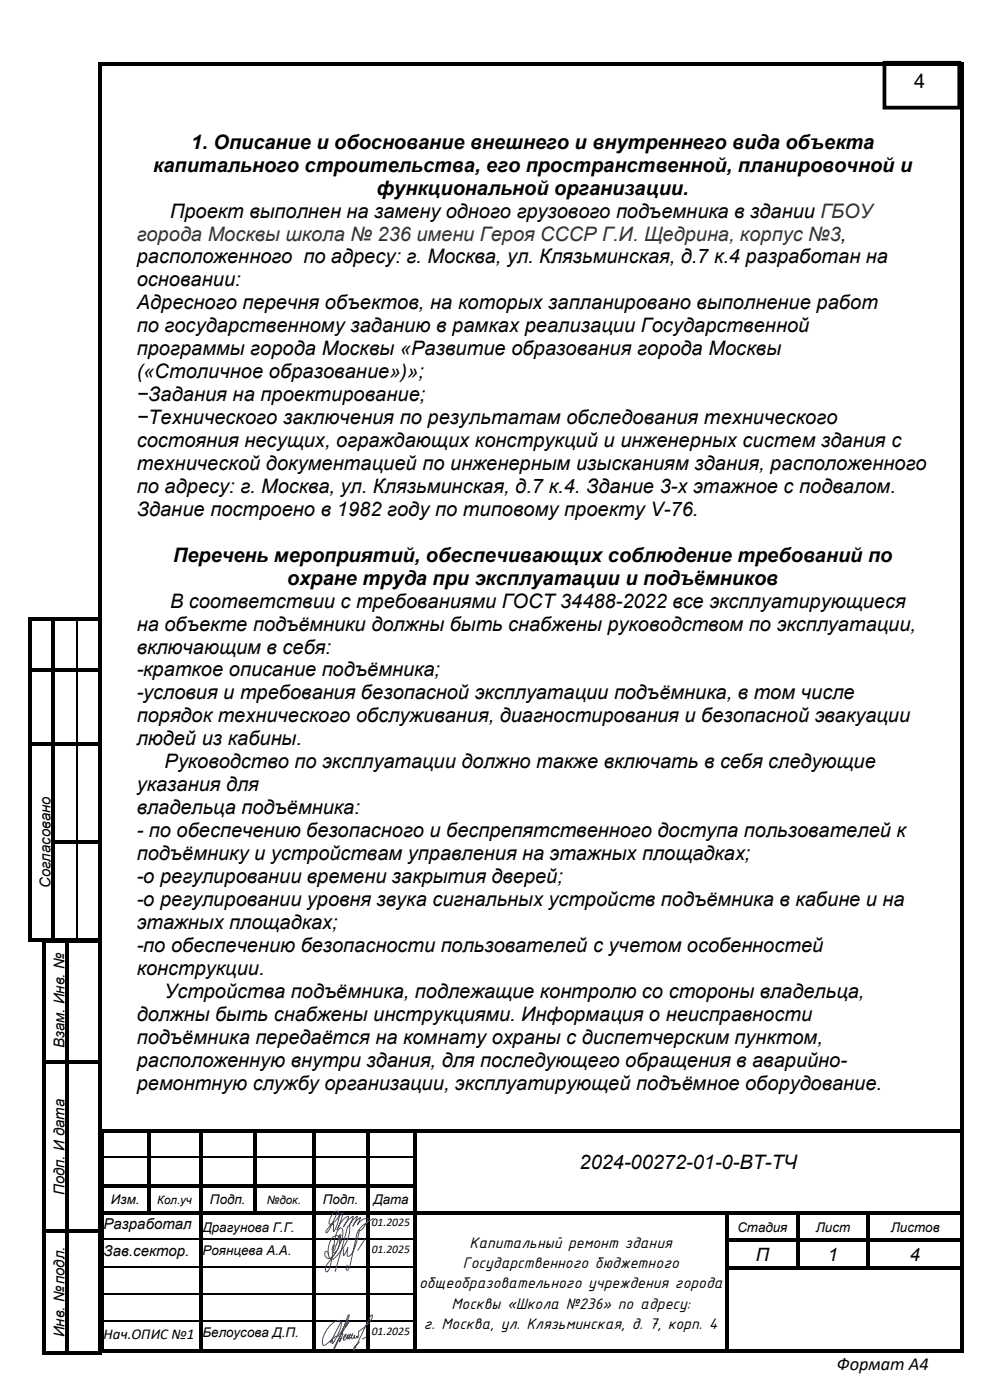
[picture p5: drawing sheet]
<svg xmlns="http://www.w3.org/2000/svg" width="210mm" height="297mm" viewBox="0 0 210 297" stroke-linecap="round" stroke-linejoin="round" font-family="sans-serif">
<defs><g id="words">
<g font-size="4.2">
<text x="193.9" y="18.8">4</text>
<text x="40.6" y="31.5">1. Описание и обоснование внешнего и внутреннего вида объекта</text>
<text x="32.5" y="36.4">капитального строительства, его пространственной, планировочной и</text>
<text x="79.9" y="41.3">функциональной организации.</text>
<text x="36.1" y="46.2">Проект выполнен на замену одного грузового подъемника в здании</text>
<text x="178.4" y="51">,</text>
<text x="29" y="55.9">расположенного по адресу: г. Москва, ул. Клязьминская, д.7 к.4 разработан на</text>
<text x="29" y="60.8">основании:</text>
<text x="29" y="65.6">Адресного перечня объектов, на которых запланировано выполнение работ</text>
<text x="29" y="70.5">по государственному заданию в рамках реализации Государственной</text>
<text x="29" y="75.4">программы города Москвы «Развитие образования города Москвы</text>
<text x="29" y="80.2">(«Столичное образование»)»;</text>
<text x="29" y="85.1">−Задания на проектирование;</text>
<text x="29" y="90">−Технического заключения по результатам обследования технического</text>
<text x="29" y="94.8">состояния несущих, ограждающих конструкций и инженерных систем здания с</text>
<text x="29" y="99.7">технической документацией по инженерным изысканиям здания, расположенного</text>
<text x="29" y="104.6">по адресу: г. Москва, ул. Клязьминская, д.7 к.4. Здание 3-х этажное с подвалом.</text>
<text x="29" y="109.4">Здание построено в 1982 году по типовому проекту V-76.</text>
<text x="36.7" y="119.2">Перечень мероприятий, обеспечивающих соблюдение требований по</text>
<text x="60.9" y="124">охране труда при эксплуатации и подъёмников</text>
<text x="36.1" y="128.9">В соответствии с требованиями ГОСТ 34488-2022 все эксплуатирующиеся</text>
<text x="29" y="133.8">на объекте подъёмники должны быть снабжены руководством по эксплуатации,</text>
<text x="29" y="138.6">включающим в себя:</text>
<text x="29" y="143.5">-краткое описание подъёмника;</text>
<text x="29" y="148.4">-условия и требования безопасной эксплуатации подъёмника, в том числе</text>
<text x="29" y="153.2">порядок технического обслуживания, диагностирования и безопасной эвакуации</text>
<text x="29" y="158.1">людей из кабины.</text>
<text x="29" y="167.9">указания для</text>
<text x="34.9" y="163">Руководство по эксплуатации должно также включать в себя следующие</text>
<text x="29" y="172.7">владельца подъёмника:</text>
<text x="29" y="177.6">- по обеспечению безопасного и беспрепятственного доступа пользователей к</text>
<text x="29" y="182.5">подъёмнику и устройствам управления на этажных площадках;</text>
<text x="29" y="187.3">-о регулировании времени закрытия дверей;</text>
<text x="29" y="192.2">-о регулировании уровня звука сигнальных устройств подъёмника в кабине и на</text>
<text x="29" y="197.1">этажных площадках;</text>
<text x="29" y="201.9">-по обеспечению безопасности пользователей с учетом особенностей</text>
<text x="29" y="206.8">конструкции.</text>
<text x="34.9" y="211.7">Устройства подъёмника, подлежащие контролю со стороны владельца,</text>
<text x="29" y="216.5">должны быть снабжены инструкциями. Информация о неисправности</text>
<text x="29" y="221.4">подъёмника передаётся на комнату охраны с диспетчерским пунктом,</text>
<text x="29" y="226.3">расположенную внутри здания, для последующего обращения в аварийно-</text>
<text x="29" y="231.1">ремонтную службу организации, эксплуатирующей подъёмное оборудование.</text>
<text x="122.9" y="247.9">2024-00272-01-0-ВТ-ТЧ</text>
</g>
<g font-size="4.2" fill="#333">
<text x="174" y="46.2">ГБОУ</text>
<text x="29" y="51">города Москвы школа № 236 имени Героя СССР Г.И. Щедрина, корпус №3</text>
</g>
<g font-size="3.9">
<text x="160.3" y="267.5">П</text>
<text x="175.6" y="267.5">1</text>
<text x="193" y="267.5">4</text>
<text x="177.5" y="290.7">Формат А4</text>
</g>
<g font-size="3.5">
<text x="98.2" y="269">Государственного бюджетного</text>
<text x="99.6" y="264.7">Капитальный ремонт здания</text>
<text x="88.9" y="273.3">общеобразовательного учреждения города</text>
<text x="89.9" y="281.9">г. Москва, ул. Клязьминская, д. 7, корп. 4</text>
<text x="95.8" y="277.6">Москвы «Школа №236» по адресу:</text>
</g>
<g font-size="3.2">
<text x="10.7" y="188.4" transform="rotate(-90 10.7 188.4)">Согласовано</text>
<text x="13.7" y="222.4" transform="rotate(-90 13.7 222.4)">Взам. Инв. №</text>
<text x="13.7" y="253.5" transform="rotate(-90 13.7 253.5)">Подп. И дата</text>
<text x="22" y="260.8">Разработал</text>
<text x="22" y="266.5">Зав.сектор.</text>
<text x="13.7" y="283.7" transform="rotate(-90 13.7 283.7)">Инв. № подл.</text>
<text x="22" y="284">Нач.ОПИС №1</text>
</g>
<g font-size="2.8">
<text x="23.5" y="255.5">Изм.</text>
<text x="44.5" y="255.5">Подп.</text>
<text x="68.5" y="255.5">Подп.</text>
<text x="79.2" y="255.5">Дата</text>
<text x="43" y="261.3">Драгунова Г.Г.</text>
<text x="156.4" y="261.3">Стадия</text>
<text x="173.1" y="261.3">Лист</text>
<text x="189" y="261.3">Листов</text>
<text x="43" y="266.2">Роянцева А.А.</text>
<text x="43" y="283.6">Белоусова Д.П.</text>
</g>
<g font-size="2.5">
<text x="33.4" y="255.4">Кол.уч</text>
<text x="56.6" y="255.4">№док.</text>
<text x="78.9" y="260.1">01.2025</text>
<text x="78.9" y="265.9">01.2025</text>
<text x="78.9" y="283.3">01.2025</text>
</g>
</g></defs>
<g fill="#000">
<path d="M5.9 131.7h.8v10h-.8z" fill-rule="evenodd"/>
<path d="M5.9 141.7h.8v.8h-.8z" fill-rule="evenodd"/>
<path d="M5.9 142.5h.8v15h-.8z" fill-rule="evenodd"/>
<path d="M5.9 157.5h.8v.8h-.8z" fill-rule="evenodd"/>
<path d="M6.7 141.7h4.2v.8h-4.2z" fill-rule="evenodd"/>
<path d="M6.7 157.5h4.2v.7h-4.2z" fill-rule="evenodd"/>
<path d="M10.9 131.7h.8v10h-.8z" fill-rule="evenodd"/>
<path d="M10.9 141.7h.8v.8h-.8z" fill-rule="evenodd"/>
<path d="M10.9 142.5h.8v15h-.8z" fill-rule="evenodd"/>
<path d="M10.9 157.5h.8v.8h-.8z" fill-rule="evenodd"/>
<path d="M11.7 141.7h4.5v.8h-4.5z" fill-rule="evenodd"/>
<path d="M11.7 157.5h4.5v.7h-4.5z" fill-rule="evenodd"/>
<path d="M16.2 141.7h.7v.8h-.7z" fill-rule="evenodd"/>
<path d="M16.2 157.5h.7v.7h-.7z" fill-rule="evenodd"/>
<path d="M16.9 141.7h4v.8h-4z" fill-rule="evenodd"/>
<path d="M16.9 157.5h4v.7h-4z" fill-rule="evenodd"/>
<path d="M20.9 131.7h.8v10h-.8z" fill-rule="evenodd"/>
<path d="M20.9 141.7h.8v.8h-.8z" fill-rule="evenodd"/>
<path d="M20.9 142.5h.8v15h-.8z" fill-rule="evenodd"/>
<path d="M20.9 157.5h.8v.8h-.8z" fill-rule="evenodd"/>
<path d="M5.9 158.3h.8v20h-.8z" fill-rule="evenodd"/>
<path d="M5.9 178.3h.8v.8h-.8z" fill-rule="evenodd"/>
<path d="M10.9 158.3h.8v20h-.8z" fill-rule="evenodd"/>
<path d="M10.9 178.3h.8v.8h-.8z" fill-rule="evenodd"/>
<path d="M11.7 178.3h4.5v.8h-4.5z" fill-rule="evenodd"/>
<path d="M16.2 178.3h.7v.8h-.7z" fill-rule="evenodd"/>
<path d="M16.9 178.3h4v.8h-4z" fill-rule="evenodd"/>
<path d="M20.9 158.3h.8v20h-.8z" fill-rule="evenodd"/>
<path d="M20.9 178.3h.8v.8h-.8z" fill-rule="evenodd"/>
<path d="M5.9 179.1h.8v20h-.8z" fill-rule="evenodd"/>
<path d="M10.9 179.1h.8v20h-.8z" fill-rule="evenodd"/>
<path d="M20.9 179.1h.8v20h-.8z" fill-rule="evenodd"/>
<path d="M8.9 200h.8v25h-.8z" fill-rule="evenodd"/>
<path d="M8.9 225h.8v.8h-.8z" fill-rule="evenodd"/>
<path d="M9.7 225h4.2v.8h-4.2z" fill-rule="evenodd"/>
<path d="M13.9 200h.8v25h-.8z" fill-rule="evenodd"/>
<path d="M13.9 225h.8v.8h-.8z" fill-rule="evenodd"/>
<path d="M14.7 225h6.2v.8h-6.2z" fill-rule="evenodd"/>
<path d="M20.9 200h.8v25h-.8z" fill-rule="evenodd"/>
<path d="M20.9 225h.8v.8h-.8z" fill-rule="evenodd"/>
<path d="M21.2 239.6h.8v.9h-.8z" fill-rule="evenodd"/>
<path d="M21.2 239.6h.8v.8h-.8z" fill-rule="evenodd"/>
<path d="M21.2 240.5h.8v4.9h-.8z" fill-rule="evenodd"/>
<path d="M21.2 245.4h.8v.8h-.8z" fill-rule="evenodd"/>
<path d="M21.2 246.2h.8v5h-.8z" fill-rule="evenodd"/>
<path d="M21.2 251.2h.8v.8h-.8z" fill-rule="evenodd"/>
<path d="M21.2 252h.8v5h-.8z" fill-rule="evenodd"/>
<path d="M21.2 257h.8v.8h-.8z" fill-rule="evenodd"/>
<path d="M22 239.6h9.2v.8h-9.2z" fill-rule="evenodd"/>
<path d="M22 251.2h9.2v.8h-9.2z" fill-rule="evenodd"/>
<path d="M22 257h9.2v.8h-9.2z" fill-rule="evenodd"/>
<path d="M31.2 239.6h.8v.8h-.8z" fill-rule="evenodd"/>
<path d="M31.2 240.5h.8v4.9h-.8z" fill-rule="evenodd"/>
<path d="M31.2 245.4h.8v.8h-.8z" fill-rule="evenodd"/>
<path d="M31.2 246.2h.8v5h-.8z" fill-rule="evenodd"/>
<path d="M31.2 251.2h.8v.8h-.8z" fill-rule="evenodd"/>
<path d="M31.2 252h.8v5h-.8z" fill-rule="evenodd"/>
<path d="M31.2 257h.8v.8h-.8z" fill-rule="evenodd"/>
<path d="M32 239.6h10.2v.8h-10.2z" fill-rule="evenodd"/>
<path d="M32 251.2h10.2v.8h-10.2z" fill-rule="evenodd"/>
<path d="M32 257h10.2v.8h-10.2z" fill-rule="evenodd"/>
<path d="M42.2 239.6h.8v.8h-.8z" fill-rule="evenodd"/>
<path d="M42.2 240.5h.8v4.9h-.8z" fill-rule="evenodd"/>
<path d="M42.2 245.4h.8v.8h-.8z" fill-rule="evenodd"/>
<path d="M42.2 246.2h.8v5h-.8z" fill-rule="evenodd"/>
<path d="M42.2 251.2h.8v.8h-.8z" fill-rule="evenodd"/>
<path d="M42.2 252h.8v5h-.8z" fill-rule="evenodd"/>
<path d="M42.2 257h.8v.8h-.8z" fill-rule="evenodd"/>
<path d="M43 239.6h10.6v.8h-10.6z" fill-rule="evenodd"/>
<path d="M43 251.2h10.6v.8h-10.6z" fill-rule="evenodd"/>
<path d="M43 257h10.6v.8h-10.6z" fill-rule="evenodd"/>
<path d="M53.6 239.6h.8v.8h-.8z" fill-rule="evenodd"/>
<path d="M53.6 240.5h.8v4.9h-.8z" fill-rule="evenodd"/>
<path d="M53.6 245.4h.8v.8h-.8z" fill-rule="evenodd"/>
<path d="M53.6 246.2h.8v5h-.8z" fill-rule="evenodd"/>
<path d="M53.6 251.2h.8v.8h-.8z" fill-rule="evenodd"/>
<path d="M53.6 252h.8v5h-.8z" fill-rule="evenodd"/>
<path d="M53.6 257h.8v.8h-.8z" fill-rule="evenodd"/>
<path d="M54.4 239.6h11.7v.8h-11.7z" fill-rule="evenodd"/>
<path d="M54.4 251.2h11.7v.8h-11.7z" fill-rule="evenodd"/>
<path d="M54.4 257h11.7v.8h-11.7z" fill-rule="evenodd"/>
<path d="M66.1 239.6h.8v.8h-.8z" fill-rule="evenodd"/>
<path d="M66.1 240.5h.8v4.9h-.8z" fill-rule="evenodd"/>
<path d="M66.1 245.4h.8v.8h-.8z" fill-rule="evenodd"/>
<path d="M66.1 246.2h.8v5h-.8z" fill-rule="evenodd"/>
<path d="M66.1 251.2h.8v.8h-.8z" fill-rule="evenodd"/>
<path d="M66.1 252h.8v5h-.8z" fill-rule="evenodd"/>
<path d="M66.1 257h.8v.8h-.8z" fill-rule="evenodd"/>
<path d="M66.9 239.6h10.7v.8h-10.7z" fill-rule="evenodd"/>
<path d="M66.9 251.2h10.7v.8h-10.7z" fill-rule="evenodd"/>
<path d="M66.9 257h10.7v.8h-10.7z" fill-rule="evenodd"/>
<path d="M77.6 239.6h.8v.8h-.8z" fill-rule="evenodd"/>
<path d="M77.6 240.5h.8v4.9h-.8z" fill-rule="evenodd"/>
<path d="M77.6 245.4h.8v.8h-.8z" fill-rule="evenodd"/>
<path d="M77.6 246.2h.8v5h-.8z" fill-rule="evenodd"/>
<path d="M77.6 251.2h.8v.8h-.8z" fill-rule="evenodd"/>
<path d="M77.6 252h.8v5h-.8z" fill-rule="evenodd"/>
<path d="M77.6 257h.8v.8h-.8z" fill-rule="evenodd"/>
<path d="M78.4 239.6h9.2v.8h-9.2z" fill-rule="evenodd"/>
<path d="M78.4 251.2h9.2v.8h-9.2z" fill-rule="evenodd"/>
<path d="M78.4 257h9.2v.8h-9.2z" fill-rule="evenodd"/>
<path d="M87.6 239.6h.7v.8h-.7z" fill-rule="evenodd"/>
<path d="M87.6 240.5h.7v4.9h-.7z" fill-rule="evenodd"/>
<path d="M87.6 245.4h.7v.8h-.7z" fill-rule="evenodd"/>
<path d="M87.6 246.2h.7v5h-.7z" fill-rule="evenodd"/>
<path d="M87.6 251.2h.7v.8h-.7z" fill-rule="evenodd"/>
<path d="M87.6 252h.7v5h-.7z" fill-rule="evenodd"/>
<path d="M87.6 257h.7v.8h-.7z" fill-rule="evenodd"/>
<path d="M88.3 239.6h115.4v.8h-115.4z" fill-rule="evenodd"/>
<path d="M88.3 257h65.6v.8h-65.6z" fill-rule="evenodd"/>
<path d="M153.9 257h.7v.8h-.7z" fill-rule="evenodd"/>
<path d="M154.6 257h14.3v.8h-14.3z" fill-rule="evenodd"/>
<path d="M168.9 257h.7v.8h-.7z" fill-rule="evenodd"/>
<path d="M169.6 257h14.2v.8h-14.2z" fill-rule="evenodd"/>
<path d="M183.8 257h.7v.8h-.7z" fill-rule="evenodd"/>
<path d="M184.5 257h19.2v.8h-19.2z" fill-rule="evenodd"/>
<path d="M203.7 239.6h.8v.9h-.8z" fill-rule="evenodd"/>
<path d="M203.7 239.6h.8v.8h-.8z" fill-rule="evenodd"/>
<path d="M203.7 240.5h.8v4.9h-.8z" fill-rule="evenodd"/>
<path d="M203.7 245.4h.8v.8h-.8z" fill-rule="evenodd"/>
<path d="M203.7 246.2h.8v5h-.8z" fill-rule="evenodd"/>
<path d="M203.7 251.2h.8v.8h-.8z" fill-rule="evenodd"/>
<path d="M203.7 252h.8v5h-.8z" fill-rule="evenodd"/>
<path d="M203.7 257h.8v.8h-.8z" fill-rule="evenodd"/>
<path d="M8.9 225.8h.8v35h-.8z" fill-rule="evenodd"/>
<path d="M8.9 260.8h.8v.8h-.8z" fill-rule="evenodd"/>
<path d="M9.7 260.8h4.2v.8h-4.2z" fill-rule="evenodd"/>
<path d="M13.9 225.8h.8v35h-.8z" fill-rule="evenodd"/>
<path d="M13.9 260.8h.8v.8h-.8z" fill-rule="evenodd"/>
<path d="M14.7 260.8h6.2v.8h-6.2z" fill-rule="evenodd"/>
<path d="M20.9 225.8h.8v35h-.8z" fill-rule="evenodd"/>
<path d="M20.9 260.8h.8v.8h-.8z" fill-rule="evenodd"/>
<path d="M21.2 257.8h.8v5h-.8z" fill-rule="evenodd"/>
<path d="M21.2 262.8h.8v.8h-.8z" fill-rule="evenodd"/>
<path d="M21.2 263.6h.8v5h-.8z" fill-rule="evenodd"/>
<path d="M21.2 268.6h.8v.8h-.8z" fill-rule="evenodd"/>
<path d="M21.2 269.4h.8v5h-.8z" fill-rule="evenodd"/>
<path d="M21.2 274.4h.8v.8h-.8z" fill-rule="evenodd"/>
<path d="M42.2 257.8h.8v5h-.8z" fill-rule="evenodd"/>
<path d="M42.2 262.8h.8v.8h-.8z" fill-rule="evenodd"/>
<path d="M42.2 263.6h.8v5h-.8z" fill-rule="evenodd"/>
<path d="M42.2 268.6h.8v.8h-.8z" fill-rule="evenodd"/>
<path d="M42.2 269.4h.8v5h-.8z" fill-rule="evenodd"/>
<path d="M42.2 274.4h.8v.8h-.8z" fill-rule="evenodd"/>
<path d="M66.1 257.8h.8v5h-.8z" fill-rule="evenodd"/>
<path d="M66.1 262.8h.8v.8h-.8z" fill-rule="evenodd"/>
<path d="M66.1 263.6h.8v5h-.8z" fill-rule="evenodd"/>
<path d="M66.1 268.6h.8v.8h-.8z" fill-rule="evenodd"/>
<path d="M66.1 269.4h.8v5h-.8z" fill-rule="evenodd"/>
<path d="M66.1 274.4h.8v.8h-.8z" fill-rule="evenodd"/>
<path d="M77.6 257.8h.8v5h-.8z" fill-rule="evenodd"/>
<path d="M77.6 262.8h.8v.8h-.8z" fill-rule="evenodd"/>
<path d="M77.6 263.6h.8v5h-.8z" fill-rule="evenodd"/>
<path d="M77.6 268.6h.8v.8h-.8z" fill-rule="evenodd"/>
<path d="M77.6 269.4h.8v5h-.8z" fill-rule="evenodd"/>
<path d="M77.6 274.4h.8v.8h-.8z" fill-rule="evenodd"/>
<path d="M87.6 257.8h.7v5h-.7z" fill-rule="evenodd"/>
<path d="M87.6 262.8h.7v.8h-.7z" fill-rule="evenodd"/>
<path d="M87.6 263.6h.7v5h-.7z" fill-rule="evenodd"/>
<path d="M87.6 268.6h.7v.8h-.7z" fill-rule="evenodd"/>
<path d="M87.6 269.4h.7v5h-.7z" fill-rule="evenodd"/>
<path d="M87.6 274.4h.7v.8h-.7z" fill-rule="evenodd"/>
<path d="M153.9 257.8h.7v5h-.7z" fill-rule="evenodd"/>
<path d="M153.9 262.8h.7v.8h-.7z" fill-rule="evenodd"/>
<path d="M153.9 263.6h.7v5h-.7z" fill-rule="evenodd"/>
<path d="M153.9 268.6h.7v.8h-.7z" fill-rule="evenodd"/>
<path d="M153.9 269.4h.7v5h-.7z" fill-rule="evenodd"/>
<path d="M153.9 274.4h.7v.8h-.7z" fill-rule="evenodd"/>
<path d="M154.6 262.8h14.3v.7h-14.3z" fill-rule="evenodd"/>
<path d="M154.6 268.6h14.3v.7h-14.3z" fill-rule="evenodd"/>
<path d="M168.9 257.8h.7v5h-.7z" fill-rule="evenodd"/>
<path d="M168.9 262.8h.7v.8h-.7z" fill-rule="evenodd"/>
<path d="M168.9 263.6h.7v5h-.7z" fill-rule="evenodd"/>
<path d="M168.9 268.6h.7v.7h-.7z" fill-rule="evenodd"/>
<path d="M169.6 262.8h14.2v.7h-14.2z" fill-rule="evenodd"/>
<path d="M169.6 268.6h14.2v.7h-14.2z" fill-rule="evenodd"/>
<path d="M183.8 257.8h.7v5h-.7z" fill-rule="evenodd"/>
<path d="M183.8 262.8h.7v.8h-.7z" fill-rule="evenodd"/>
<path d="M183.8 263.6h.7v5h-.7z" fill-rule="evenodd"/>
<path d="M183.8 268.6h.7v.7h-.7z" fill-rule="evenodd"/>
<path d="M184.5 262.8h19.2v.7h-19.2z" fill-rule="evenodd"/>
<path d="M184.5 268.6h19.2v.7h-19.2z" fill-rule="evenodd"/>
<path d="M203.7 257.8h.8v5h-.8z" fill-rule="evenodd"/>
<path d="M203.7 262.8h.8v.8h-.8z" fill-rule="evenodd"/>
<path d="M203.7 263.6h.8v5h-.8z" fill-rule="evenodd"/>
<path d="M203.7 268.6h.8v.8h-.8z" fill-rule="evenodd"/>
<path d="M203.7 269.4h.8v5h-.8z" fill-rule="evenodd"/>
<path d="M203.7 274.4h.8v.8h-.8z" fill-rule="evenodd"/>
<path d="M8.9 261.6h.8v25h-.8z" fill-rule="evenodd"/>
<path d="M13.9 261.6h.8v25h-.8z" fill-rule="evenodd"/>
<path d="M20.9 261.6h.8v25h-.8z" fill-rule="evenodd"/>
<path d="M21.2 275.2h.8v4.9h-.8z" fill-rule="evenodd"/>
<path d="M21.2 280.1h.8v.8h-.8z" fill-rule="evenodd"/>
<path d="M21.2 280.9h.8v5.4h-.8z" fill-rule="evenodd"/>
<path d="M21.2 286.3h.8v.8h-.8z" fill-rule="evenodd"/>
<path d="M21.2 286.3h.8v.8h-.8z" fill-rule="evenodd"/>
<path d="M22 286.3h20.2v.8h-20.2z" fill-rule="evenodd"/>
<path d="M42.2 275.2h.8v4.9h-.8z" fill-rule="evenodd"/>
<path d="M42.2 280.1h.8v.8h-.8z" fill-rule="evenodd"/>
<path d="M42.2 280.9h.8v5.4h-.8z" fill-rule="evenodd"/>
<path d="M42.2 286.3h.8v.8h-.8z" fill-rule="evenodd"/>
<path d="M43 286.3h23.1v.8h-23.1z" fill-rule="evenodd"/>
<path d="M66.1 275.2h.8v4.9h-.8z" fill-rule="evenodd"/>
<path d="M66.1 280.1h.8v.8h-.8z" fill-rule="evenodd"/>
<path d="M66.1 280.9h.8v5.4h-.8z" fill-rule="evenodd"/>
<path d="M66.1 286.3h.8v.8h-.8z" fill-rule="evenodd"/>
<path d="M66.9 286.3h10.7v.8h-10.7z" fill-rule="evenodd"/>
<path d="M77.6 275.2h.8v4.9h-.8z" fill-rule="evenodd"/>
<path d="M77.6 280.1h.8v.8h-.8z" fill-rule="evenodd"/>
<path d="M77.6 280.9h.8v5.4h-.8z" fill-rule="evenodd"/>
<path d="M77.6 286.3h.8v.8h-.8z" fill-rule="evenodd"/>
<path d="M78.4 286.3h9.2v.8h-9.2z" fill-rule="evenodd"/>
<path d="M87.6 275.2h.7v4.9h-.7z" fill-rule="evenodd"/>
<path d="M87.6 280.1h.7v.8h-.7z" fill-rule="evenodd"/>
<path d="M87.6 280.9h.7v5.4h-.7z" fill-rule="evenodd"/>
<path d="M87.6 286.3h.7v.8h-.7z" fill-rule="evenodd"/>
<path d="M88.3 286.3h65.6v.8h-65.6z" fill-rule="evenodd"/>
<path d="M153.9 275.2h.7v4.9h-.7z" fill-rule="evenodd"/>
<path d="M153.9 280.1h.7v.8h-.7z" fill-rule="evenodd"/>
<path d="M153.9 280.9h.7v5.4h-.7z" fill-rule="evenodd"/>
<path d="M153.9 286.3h.7v.8h-.7z" fill-rule="evenodd"/>
<path d="M154.6 286.3h49.1v.8h-49.1z" fill-rule="evenodd"/>
<path d="M203.7 275.2h.8v4.9h-.8z" fill-rule="evenodd"/>
<path d="M203.7 280.1h.8v.8h-.8z" fill-rule="evenodd"/>
<path d="M203.7 280.9h.8v5.4h-.8z" fill-rule="evenodd"/>
<path d="M203.7 286.3h.8v.8h-.8z" fill-rule="evenodd"/>
<path d="M203.7 286.3h.8v.8h-.8z" fill-rule="evenodd"/>
</g>
<g fill="#000">
<path d="M5.9 130.9h.8v.8h-.8zM6.7 130.9h4.2v.8h-4.2zM10.9 131.7h.8zM10.9 130.9h.8v.8h-.8zM11.7 130.9h4.5v.8h-4.5zM16.2 131.7h.2zM16.2 130.9h.7v.8h-.7zM16.9 130.9h4v.8h-4zM20.9 130.9h.8v.8h-.8zM16.2 142.5h.2zM16.2 158.2l.2 .1zM16.2 179.1h.2z"/>
<path d="M5.9 199.1h.8v.8h-.8zM6.7 199.1h4.2v.8h-4.2zM8.9 199.2h.8v.8h-.8zM9.7 199.2h4.2v.8h-4.2zM10.9 199.1h.8v.8h-.8zM11.7 199.1h4.5v.8h-4.5zM13.9 199.2h.8v.8h-.8zM14.7 199.2h6.2v.8h-6.2zM16.2 199.1h.7v.8h-.7zM16.9 199.1h4v.8h-4zM20.9 199.2h.8v.8h-.8zM20.9 199.1h.8v.8h-.8z"/>
<path d="M13.9 200h.8zM31.2 240.4l.8 .1zM42.2 240.4l.8 .1zM53.6 240.4l.8 .1zM66.1 240.4l.8 .1zM77.6 240.4l.8 .1zM87.6 240.4l.7 .1zM153.9 257.8h.7zM168.9 257.8h.7zM183.8 257.8h.7zM8.9 286.6h.8v.8h-.8zM9.7 286.6h4.2v.8h-4.2z"/>
<path d="M13.9 286.6h.8v.8h-.8zM14.7 286.6h6.2v.8h-6.2zM20.9 286.6h.8v.8h-.8z"/>
</g>
<g fill="none" stroke="#000" stroke-width=".25">
<path d="M16.3 131.7v10M16.3 142.5v15M16.3 158.3v20M16.3 179.1v20M22 245.5h9.2M32 245.5h10.2M43 245.5h10.6M54.4 245.5h11.7M66.9 245.5h10.7M78.4 245.5h9.2M22 262.9h20.2M22 268.7h20.2"/>
<path d="M22 274.5h20.2M43 262.9h23.1M43 268.7h23.1M43 274.5h23.1M66.9 262.9h10.7M66.9 268.7h10.7M66.9 274.5h10.7M78.4 262.9h9.2M78.4 268.7h9.2M78.4 274.5h9.2M22 280.2h20.2M43 280.2h23.1"/>
<path d="M66.9 280.2h10.7M78.4 280.2h9.2"/>
</g>
<path d="M187.6 13.3h15.9v9.5h-15.9z" fill="none" stroke="#000" stroke-width=".79"/>
<path d="M71.5 257.4l-1.7 3.6-.4 .5h-.3a2.94 2.94 0 0 1 1.6-1.9l.1 1.7a5.7 5.7 0 0 0 1-4.1l-.3-.3h-.3a3.2 3.2 0 0 0-1.4 2.8h.1a4.8 4.8 0 0 0 2.5-2.2l.4-.2-1.3 3.7a5 5 0 0 1 2.4-3v.4l-1 1.9v-.1a4.5 4.5 0 0 1 2-2.2l-.8 2.1 .1-.2a4.2 4.2 0 0 1 1.6-1.9l-.9 2.1v-.1a3 3 0 0 1 1.6-1.7l-.7 1.6a2.6 2.6 0 0 1 2.3-1.5l-.2 .7a3.5 3.5 0 0 1-1.6 2l-.1-.2 .5-.7 2.5-1.8M70.9 265.3a.8 .8 0 0 0-.1-1.2 1.28 1.28 0 0 0-.1 1.6 .76 .76 0 0 0 .9-.6 2.66 2.66 0 0 0 .1-2.9 .88 .88 0 0 0-1.2 .5 4.4 4.4 0 0 0-.6 4.3 .8 .8 0 0 0 1.3-.3 8.6 8.6 0 0 0 3-6.3l-.2-.4-.3 .5-2.6 9.3M71.3 265.5a2.14 2.14 0 0 1-1.6 1.5 .84 .84 0 0 1-.8-.6 .84 .84 0 0 1 .4-1l.2 .2 .2 .6M72.2 263.7a12.3 12.3 0 0 1-2.8 4.5 1.26 1.26 0 0 0-.1 1.6l.4-.3 .4-1.2 .9-5.3 .4-1.4a1.2 1.2 0 0 1 .9-1.1l.2 .1a3.4 3.4 0 0 1-.5 3.1l.3-1.8-.4 .7 .1-.6-.7 2.4M73 264.9l-.1 1.5 .9-1.7-.1 1.6 .1 .2h.2a1.92 1.92 0 0 0 1-1.2l.9-2.6 .4-1.8a1.13 1.13 0 0 0-.6 1.1l-1.5 6.5-.2 .6-.4 .4-.2-.4 .3-.8M77.4 262.8l-1.5 2.5M72.3 280.4l-2.2 4.5 .4-.7-.1 .8 .3-.1 1.6-3.2a1.13 1.13 0 0 0-.3-1.5v-.1a3.9 3.9 0 0 0-3 2.7l-.3 .6a2.7 2.7 0 0 0-.2 1.9l.2 .1 .4-.1 2.2-1.9M72.5 283.1l.2-.2-.7 1.8a.96 .96 0 0 1 .6-1M72.8 284l.4-.3 .3-.6-.4 .2a.79 .79 0 0 0-.1 1l.6-.4 .3-.7-.3 .5 .1 .3 .1-.1 .6-.9-.3 .4-.1 .7 .5-.5 .4-.6-.4 .8 .2 .2a.72 .72 0 0 0 .6-.7l-.2 .1 .1 .5h.2l.3-.2 .1-.3-.1 .4 .3-.1 .1-1.2a5.6 5.6 0 0 0 2.9-3.1v-.4h-.2l-.3 .5-3.4 7-.1-.5 1.3-1.3M73.3 281.5l.8-1.2-1.9 3-1.4 3 1.6-3.5 1.4-3.6 .2-.3 .1 .1a11.4 11.4 0 0 1-2.5 4.7M77.7 283.7l-.9 .4" fill="none" stroke="#00f" stroke-width=".21"/>
<g fill="#fff">
<path d="M174 42.2h11.1v4.8h-11.1z" fill-rule="evenodd"/>
<path d="M29 47h149.4v4.9h-149.4z" fill-rule="evenodd"/>
</g>
<g fill="#000">
<path d="M20.8 13.1h.8v.8h-.8z" fill-rule="evenodd"/>
<path d="M20.8 13.1h.8v.8h-.8z" fill-rule="evenodd"/>
<path d="M21.6 13.1h182.1v.8h-182.1z" fill-rule="evenodd"/>
<path d="M203.7 13.1h.8v.8h-.8z" fill-rule="evenodd"/>
<path d="M203.7 13.1h.8v.8h-.8z" fill-rule="evenodd"/>
<path d="M20.8 13.9h.8v225.7h-.8z" fill-rule="evenodd"/>
<path d="M203.7 13.9h.8v225.7h-.8z" fill-rule="evenodd"/>
<path d="M20.8 239.6h.8v.8h-.8z" fill-rule="evenodd"/>
<path d="M20.8 239.6h.8v.8h-.8z" fill-rule="evenodd"/>
<path d="M21.6 239.6h182.1v.8h-182.1z" fill-rule="evenodd"/>
<path d="M203.7 239.6h.8v.8h-.8z" fill-rule="evenodd"/>
<path d="M203.7 239.6h.8v.8h-.8z" fill-rule="evenodd"/>
</g>
<use href="#words"/>
</svg>
